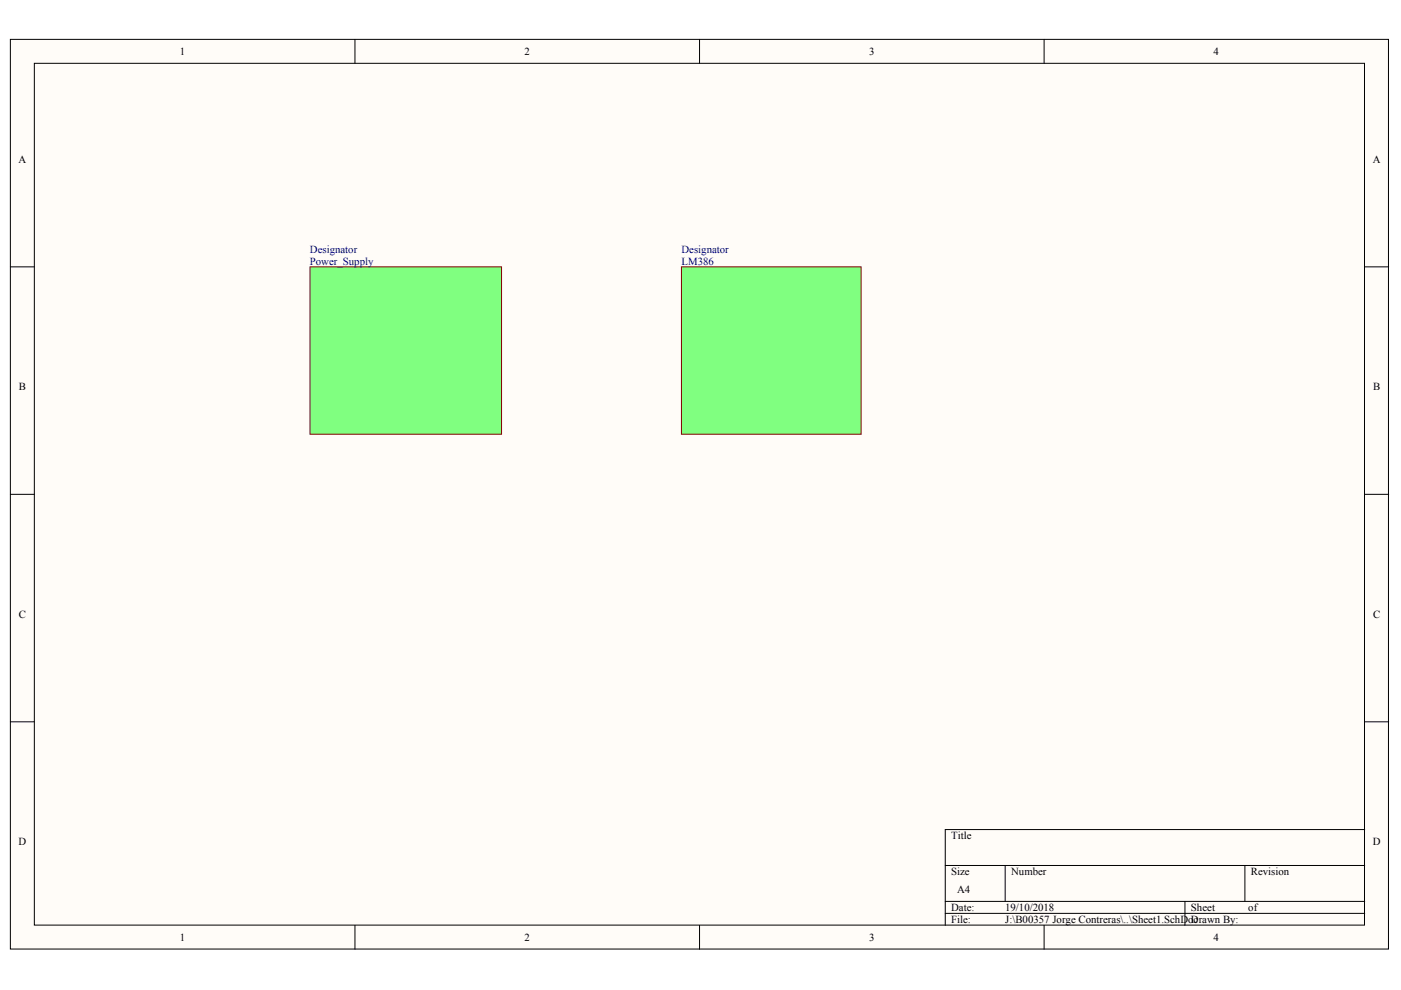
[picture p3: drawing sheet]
<svg xmlns="http://www.w3.org/2000/svg" width="297mm" height="210mm" viewBox="0 0 297 210" stroke-linecap="round" stroke-linejoin="round" font-family="sans-serif">
<defs><g id="words">
<g font-size="2.3">
<text x="38.1" y="11.7">1</text>
<text x="111.2" y="11.7">2</text>
<text x="184.3" y="11.7">3</text>
<text x="257.3" y="11.7">4</text>
<text x="3.9" y="34.5">A</text>
<text x="291.1" y="34.5">A</text>
<text x="4" y="82.7">B</text>
<text x="291.1" y="82.7">B</text>
<text x="4" y="131">C</text>
<text x="291.1" y="131">C</text>
<text x="3.9" y="179.2">D</text>
<text x="201.7" y="177.9">Title</text>
<text x="291.1" y="179.2">D</text>
<text x="201.7" y="185.6">Size</text>
<text x="214.4" y="185.6">Number</text>
<text x="265.2" y="185.6">Revision</text>
<text x="202.9" y="189.4">A4</text>
<text x="201.7" y="193.2">Date:</text>
<text x="201.7" y="195.7">File:</text>
<text x="213.1" y="193.2">19/10/2018</text>
<text x="213.1" y="195.7">J:\B00357 Jorge Contreras\..\Sheet1.SchDoc</text>
<text x="252.5" y="193.2">Sheet</text>
<text x="252.5" y="195.7">Drawn By:</text>
<text x="264.7" y="193.2">of</text>
<text x="38.1" y="199.5">1</text>
<text x="111.2" y="199.5">2</text>
<text x="184.3" y="199.5">3</text>
<text x="257.3" y="199.5">4</text>
</g>
<g font-size="2.3" fill="#000080">
<text x="65.7" y="53.6">Designator</text>
<text x="144.5" y="53.6">Designator</text>
<text x="65.7" y="56.1">Power_Supply</text>
<text x="144.5" y="56.1">LM386</text>
</g>
</g></defs>
<g fill="#fffcf8" stroke="#000" stroke-width=".21">
<path d="M2.2 8.3h292.2v192.9h-292.2z"/>
<path d="M7.3 13.4h282v182.7h-282z"/>
</g>
<g fill="none" stroke="#000" stroke-width=".21">
<path d="M75.3 8.3v5.1M148.3 8.3v5.1M221.4 8.3v5.1M2.2 56.6h5.1M289.4 56.6h5M2.2 104.8h5.1M289.4 104.8h5M2.2 153h5.1M289.4 153h5M289.4 175.9h-89v20.3M75.3 196.2v5.1M148.3 196.2v5.1"/>
<path d="M200.4 183.5h89M200.4 191.1h89M200.4 193.7h89M213.1 183.5v7.6M221.4 196.2v5.1M251.2 191.1v5.1M263.9 183.5v7.6"/>
</g>
<g fill="#80ff80" stroke="#800000" stroke-width=".21">
<path d="M65.7 56.6h40.6v35.5h-40.6z"/>
<path d="M144.5 56.6h38.1v35.5h-38.1z"/>
</g>
<use href="#words"/>
</svg>
